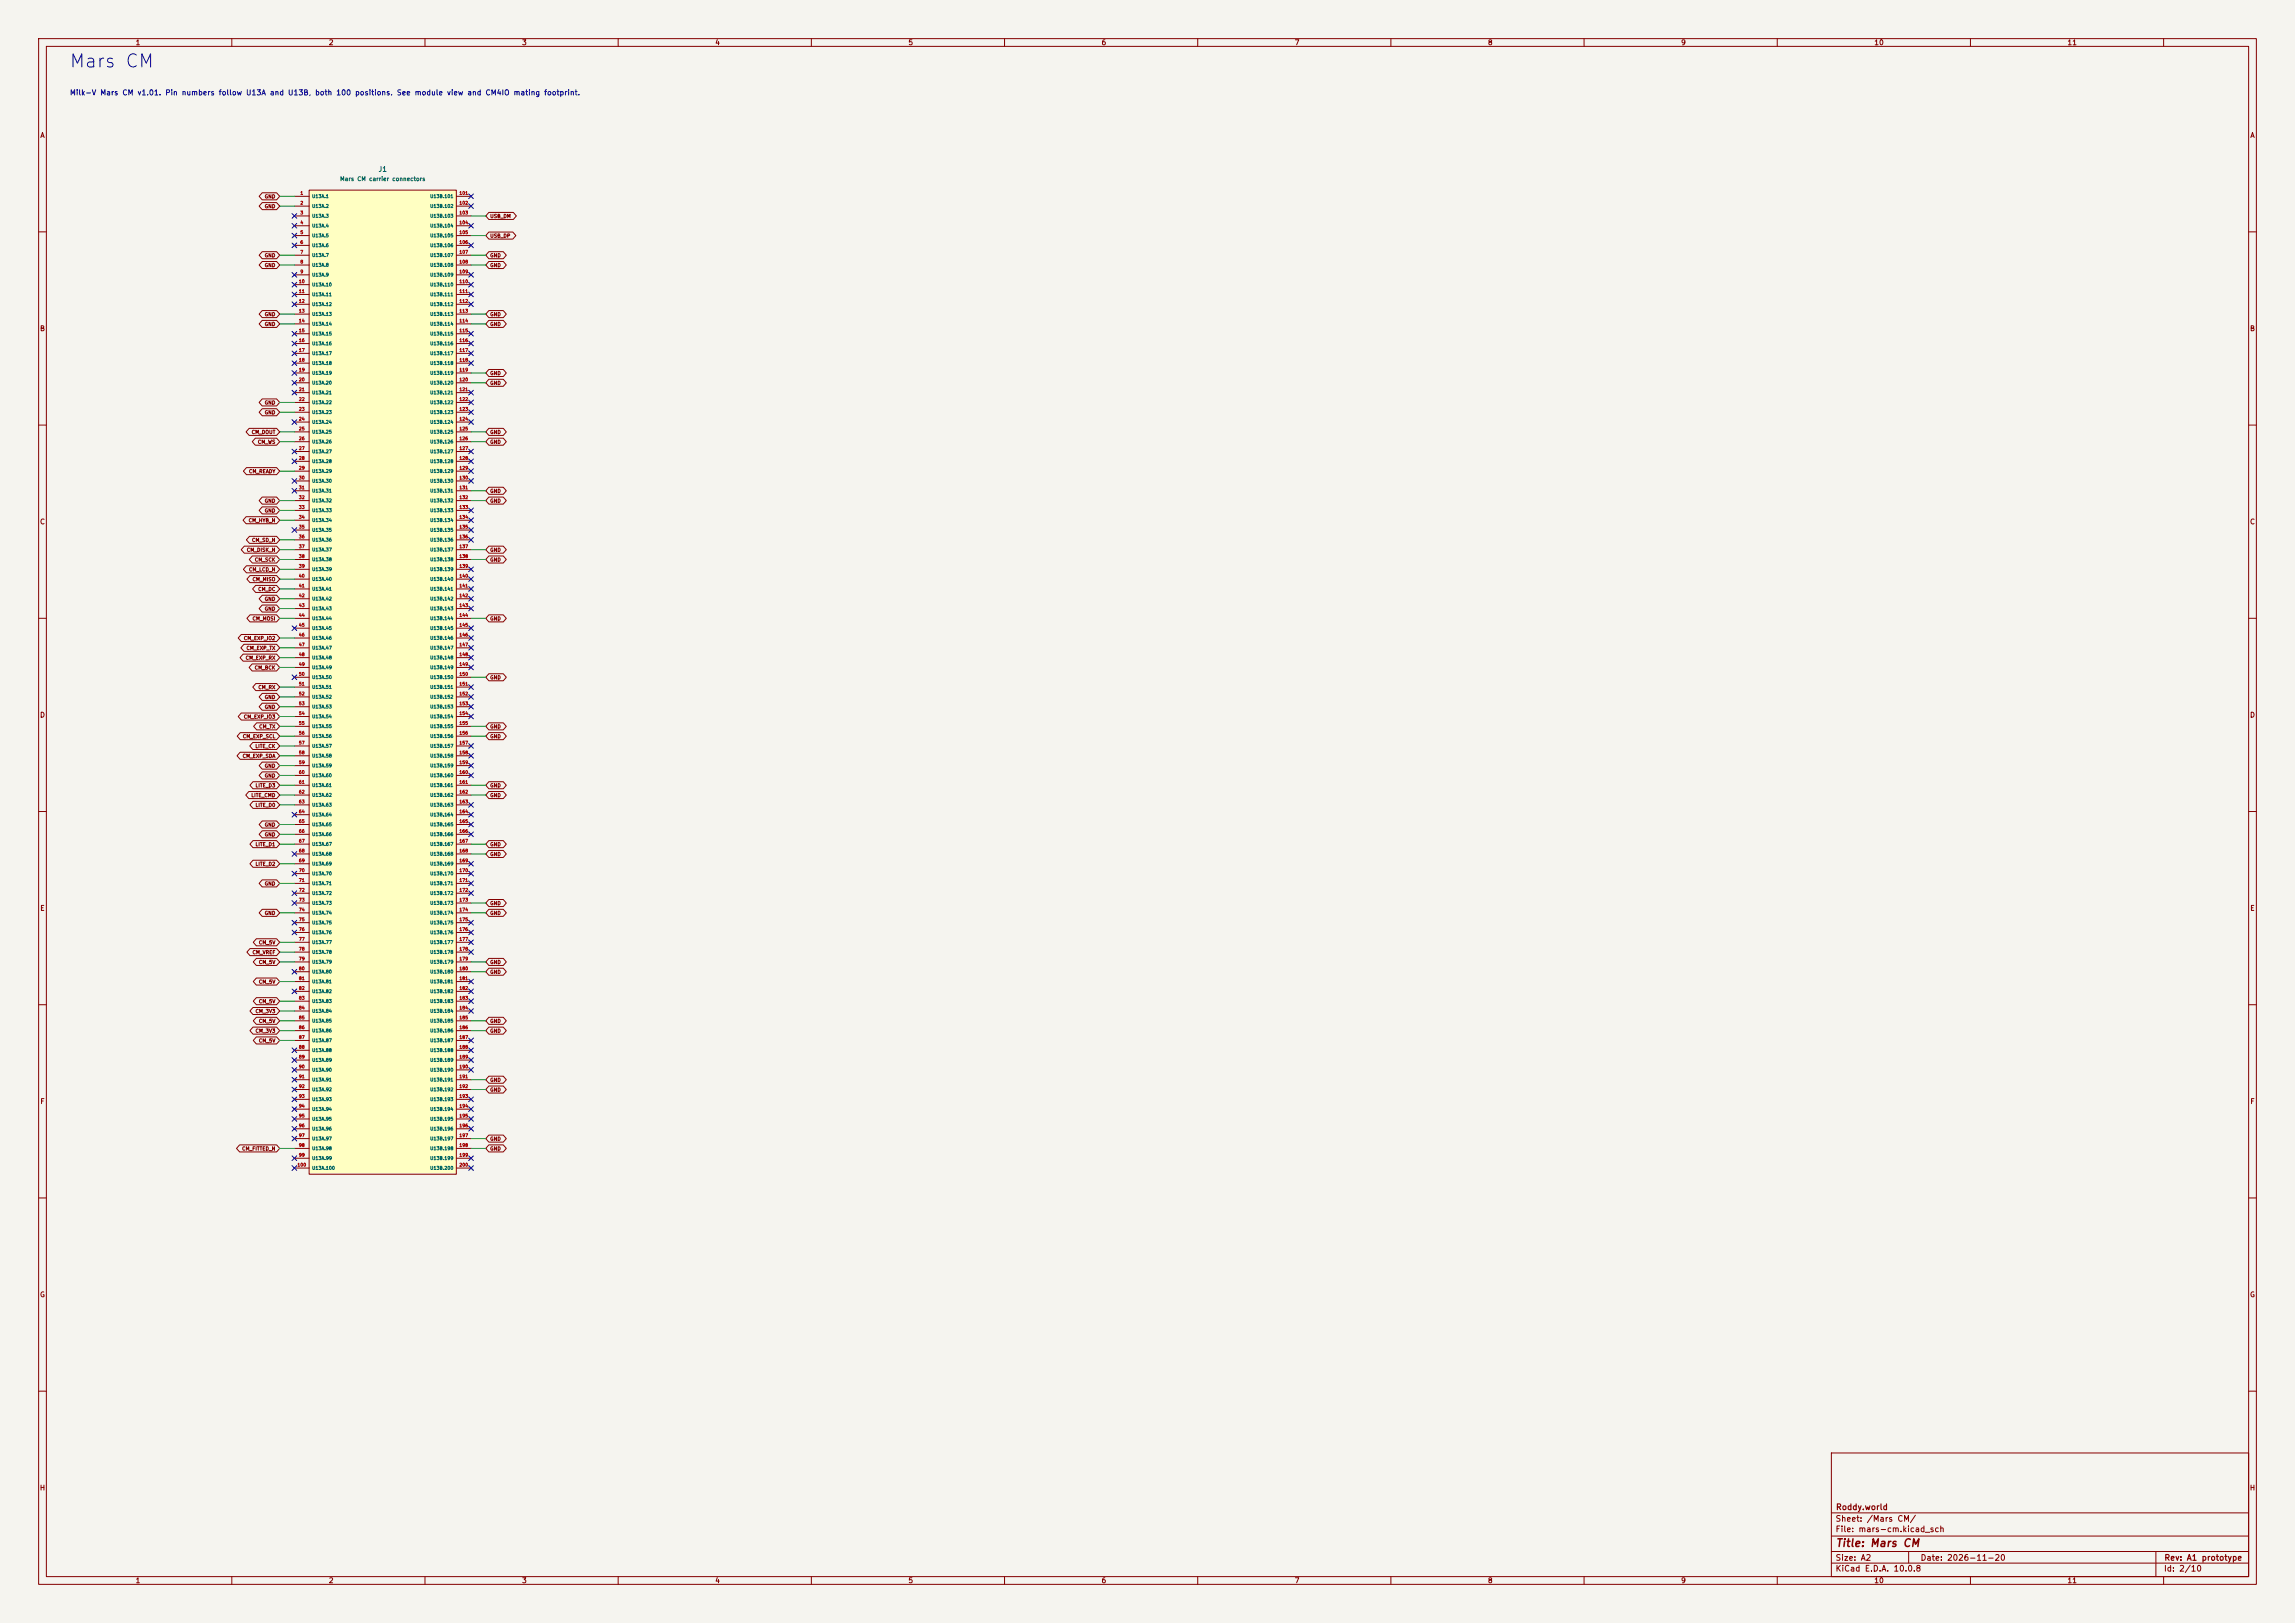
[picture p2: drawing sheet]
<svg xmlns="http://www.w3.org/2000/svg" width="594mm" height="420mm" viewBox="0 0 594 420" stroke-linecap="round" stroke-linejoin="round" font-family="sans-serif">
<defs><g id="words">
<text font-size="3.4" fill="#0000c2" x="17.8" y="18.4">Mars CM</text>
<text font-size="2" fill="#840000" x="475" y="400.8">Title: Mars CM</text>
<g font-size="1.5" fill="#840000">
<text x="475" y="394.1">Sheet: /Mars CM/</text>
<text x="475.1" y="391.1">Roddy.world</text>
<text x="475" y="396.8">File: mars-cm.kicad_sch</text>
<text x="475" y="407">KiCad E.D.A. 10.0.8</text>
<text x="475" y="404.2">Size: A2</text>
<text x="497" y="404.2">Date: 2026-11-20</text>
<text x="560" y="407">Id: 2/10</text>
<text x="560.1" y="404.2">Rev: A1 prototype</text>
</g>
<g font-size="1.3" fill="#840000">
<text x="35" y="12">1</text>
<text x="85" y="12">2</text>
<text x="135" y="12">3</text>
<text x="185" y="12">4</text>
<text x="235" y="12">5</text>
<text x="285" y="12">6</text>
<text x="335" y="12">7</text>
<text x="385" y="12">8</text>
<text x="435" y="12">9</text>
<text x="485" y="12">10</text>
<text x="535" y="12">11</text>
<text x="10.3" y="36">A</text>
<text x="582.3" y="36">A</text>
<text x="10.2" y="86">B</text>
<text x="582.2" y="86">B</text>
<text x="10.2" y="136">C</text>
<text x="582.2" y="136">C</text>
<text x="10.2" y="186">D</text>
<text x="582.2" y="186">D</text>
<text x="10.3" y="236">E</text>
<text x="582.3" y="236">E</text>
<text x="10.3" y="286">F</text>
<text x="582.3" y="286">F</text>
<text x="10.2" y="336">G</text>
<text x="582.2" y="336">G</text>
<text x="10.2" y="386">H</text>
<text x="582.2" y="386">H</text>
<text x="35" y="410">1</text>
<text x="85" y="410">2</text>
<text x="135" y="410">3</text>
<text x="185" y="410">4</text>
<text x="235" y="410">5</text>
<text x="285" y="410">6</text>
<text x="335" y="410">7</text>
<text x="385" y="410">8</text>
<text x="435" y="410">9</text>
<text x="485" y="410">10</text>
<text x="535" y="410">11</text>
</g>
<text font-size="1.3" fill="#0000c2" x="18" y="25">Milk-V Mars CM v1.01. Pin numbers follow U13A and U13B, both 100 positions. See module view and CM4IO mating footprint.</text>
<text font-size="1.3" fill="#006464" x="97.8" y="44.8">J1</text>
<text font-size="1.1" fill="#006464" x="87.9" y="47.1">Mars CM carrier connectors</text>
<g font-size=".9" fill="#840000">
<text x="68.4" y="51.6">GND</text>
<text x="68.4" y="54.1">GND</text>
<text x="126.8" y="56.6">USB_DM</text>
<text x="126.8" y="61.7">USB_DP</text>
<text x="68.4" y="69.3">GND</text>
<text x="68.4" y="66.8">GND</text>
<text x="126.8" y="69.3">GND</text>
<text x="126.8" y="66.8">GND</text>
<text x="68.4" y="82">GND</text>
<text x="126.8" y="82">GND</text>
<text x="68.4" y="84.6">GND</text>
<text x="126.8" y="84.6">GND</text>
<text x="126.8" y="99.8">GND</text>
<text x="126.8" y="97.3">GND</text>
<text x="68.4" y="107.4">GND</text>
<text x="68.4" y="104.9">GND</text>
<text x="65" y="112.5">CM_DOUT</text>
<text x="126.8" y="112.5">GND</text>
<text x="66.6" y="115.1">CM_WS</text>
<text x="126.8" y="115.1">GND</text>
<text x="64.3" y="122.7">CM_READY</text>
<text x="68.4" y="130.3">GND</text>
<text x="126.8" y="130.3">GND</text>
<text x="126.8" y="127.8">GND</text>
<text x="64.2" y="135.4">CM_HYB_N</text>
<text x="68.4" y="132.8">GND</text>
<text x="63.8" y="143">CM_DISK_N</text>
<text x="65.1" y="140.5">CM_SD_N</text>
<text x="126.8" y="143">GND</text>
<text x="64.3" y="148.1">CM_LCD_N</text>
<text x="65.8" y="145.5">CM_SCK</text>
<text x="126.8" y="145.5">GND</text>
<text x="65.2" y="150.6">CM_MISO</text>
<text x="66.7" y="153.2">CM_DC</text>
<text x="68.4" y="155.7">GND</text>
<text x="65.2" y="160.8">CM_MOSI</text>
<text x="68.4" y="158.2">GND</text>
<text x="126.8" y="160.8">GND</text>
<text x="63" y="165.9">CM_EXP_IO2</text>
<text x="63.5" y="170.9">CM_EXP_RX</text>
<text x="63.7" y="168.4">CM_EXP_TX</text>
<text x="65.8" y="173.5">CM_BCK</text>
<text x="66.8" y="178.6">CM_RX</text>
<text x="126.8" y="176">GND</text>
<text x="68.4" y="183.6">GND</text>
<text x="68.4" y="181.1">GND</text>
<text x="62.7" y="191.3">CM_EXP_SCL</text>
<text x="63" y="186.2">CM_EXP_IO3</text>
<text x="67" y="188.7">CM_TX</text>
<text x="126.8" y="191.3">GND</text>
<text x="126.8" y="188.7">GND</text>
<text x="62.7" y="196.3">CM_EXP_SDA</text>
<text x="66" y="193.8">LITE_CK</text>
<text x="66" y="204">LITE_D3</text>
<text x="68.4" y="198.9">GND</text>
<text x="68.4" y="201.4">GND</text>
<text x="126.8" y="204">GND</text>
<text x="64.9" y="206.5">LITE_CMD</text>
<text x="66" y="209">LITE_D0</text>
<text x="126.8" y="206.5">GND</text>
<text x="68.4" y="214.1">GND</text>
<text x="66" y="219.2">LITE_D1</text>
<text x="68.4" y="216.7">GND</text>
<text x="126.8" y="221.7">GND</text>
<text x="126.8" y="219.2">GND</text>
<text x="66" y="224.3">LITE_D2</text>
<text x="68.4" y="229.4">GND</text>
<text x="68.4" y="237">GND</text>
<text x="126.8" y="237">GND</text>
<text x="126.8" y="234.4">GND</text>
<text x="66.9" y="244.6">CM_5V</text>
<text x="65.2" y="247.1">CM_VREF</text>
<text x="66.9" y="249.7">CM_5V</text>
<text x="126.8" y="249.7">GND</text>
<text x="66.9" y="254.8">CM_5V</text>
<text x="126.8" y="252.2">GND</text>
<text x="66" y="262.4">CM_3V3</text>
<text x="66.9" y="259.8">CM_5V</text>
<text x="66" y="267.5">CM_3V3</text>
<text x="66.9" y="270">CM_5V</text>
<text x="66.9" y="264.9">CM_5V</text>
<text x="126.8" y="264.9">GND</text>
<text x="126.8" y="267.5">GND</text>
<text x="126.8" y="280.2">GND</text>
<text x="126.8" y="282.7">GND</text>
<text x="62.6" y="297.9">CM_FITTED_N</text>
<text x="126.8" y="295.4">GND</text>
<text x="126.8" y="297.9">GND</text>
</g>
<g font-size=".8" fill="#a90000">
<text x="77.6" y="50.6">1</text>
<text x="77.6" y="53.1">2</text>
<text x="118.8" y="50.6">101</text>
<text x="118.8" y="53.1">102</text>
<text x="77.6" y="55.7">3</text>
<text x="77.6" y="58.2">4</text>
<text x="118.8" y="55.7">103</text>
<text x="118.8" y="58.2">104</text>
<text x="77.6" y="60.7">5</text>
<text x="77.6" y="63.3">6</text>
<text x="77.6" y="65.8">7</text>
<text x="118.8" y="60.7">105</text>
<text x="118.8" y="63.3">106</text>
<text x="118.8" y="65.8">107</text>
<text x="77.6" y="68.4">8</text>
<text x="77.6" y="70.9">9</text>
<text x="118.8" y="68.4">108</text>
<text x="118.8" y="70.9">109</text>
<text x="77.3" y="73.4">10</text>
<text x="77.3" y="76">11</text>
<text x="118.8" y="73.4">110</text>
<text x="118.8" y="76">111</text>
<text x="77.3" y="78.5">12</text>
<text x="77.3" y="81.1">13</text>
<text x="77.3" y="83.6">14</text>
<text x="118.8" y="78.5">112</text>
<text x="118.8" y="81.1">113</text>
<text x="118.8" y="83.6">114</text>
<text x="77.3" y="86.1">15</text>
<text x="77.3" y="88.7">16</text>
<text x="118.8" y="86.1">115</text>
<text x="118.8" y="88.7">116</text>
<text x="77.3" y="91.2">17</text>
<text x="77.3" y="93.8">18</text>
<text x="118.8" y="91.2">117</text>
<text x="118.8" y="93.8">118</text>
<text x="77.3" y="96.3">19</text>
<text x="77.3" y="98.8">20</text>
<text x="77.3" y="101.4">21</text>
<text x="118.8" y="96.3">119</text>
<text x="118.8" y="98.8">120</text>
<text x="118.8" y="101.4">121</text>
<text x="77.3" y="103.9">22</text>
<text x="77.3" y="106.5">23</text>
<text x="118.8" y="103.9">122</text>
<text x="118.8" y="106.5">123</text>
<text x="77.3" y="109">24</text>
<text x="77.3" y="111.5">25</text>
<text x="118.8" y="109">124</text>
<text x="118.8" y="111.5">125</text>
<text x="77.3" y="114.1">26</text>
<text x="77.3" y="116.6">27</text>
<text x="77.3" y="119.2">28</text>
<text x="118.8" y="114.1">126</text>
<text x="118.8" y="116.6">127</text>
<text x="118.8" y="119.2">128</text>
<text x="77.3" y="121.7">29</text>
<text x="77.3" y="124.2">30</text>
<text x="118.8" y="121.7">129</text>
<text x="118.8" y="124.2">130</text>
<text x="77.3" y="126.8">31</text>
<text x="77.3" y="129.3">32</text>
<text x="77.3" y="131.9">33</text>
<text x="118.8" y="126.8">131</text>
<text x="118.8" y="129.3">132</text>
<text x="118.8" y="131.9">133</text>
<text x="77.3" y="134.4">34</text>
<text x="77.3" y="136.9">35</text>
<text x="118.8" y="134.4">134</text>
<text x="118.8" y="136.9">135</text>
<text x="77.3" y="139.5">36</text>
<text x="77.3" y="142">37</text>
<text x="118.8" y="139.5">136</text>
<text x="118.8" y="142">137</text>
<text x="77.3" y="144.6">38</text>
<text x="77.3" y="147.1">39</text>
<text x="77.3" y="149.6">40</text>
<text x="118.8" y="144.6">138</text>
<text x="118.8" y="147.1">139</text>
<text x="118.8" y="149.6">140</text>
<text x="77.3" y="152.2">41</text>
<text x="77.3" y="154.7">42</text>
<text x="118.8" y="152.2">141</text>
<text x="118.8" y="154.7">142</text>
<text x="77.3" y="157.3">43</text>
<text x="77.3" y="159.8">44</text>
<text x="118.8" y="157.3">143</text>
<text x="118.8" y="159.8">144</text>
<text x="77.3" y="162.3">45</text>
<text x="77.3" y="164.9">46</text>
<text x="77.3" y="167.4">47</text>
<text x="118.8" y="162.3">145</text>
<text x="118.8" y="164.9">146</text>
<text x="118.8" y="167.4">147</text>
<text x="77.3" y="170">48</text>
<text x="77.3" y="172.5">49</text>
<text x="118.8" y="170">148</text>
<text x="118.8" y="172.5">149</text>
<text x="77.3" y="175">50</text>
<text x="77.3" y="177.6">51</text>
<text x="118.8" y="175">150</text>
<text x="118.8" y="177.6">151</text>
<text x="77.3" y="180.1">52</text>
<text x="77.3" y="182.7">53</text>
<text x="77.3" y="185.2">54</text>
<text x="118.8" y="180.1">152</text>
<text x="118.8" y="182.7">153</text>
<text x="118.8" y="185.2">154</text>
<text x="77.3" y="187.7">55</text>
<text x="77.3" y="190.3">56</text>
<text x="118.8" y="187.7">155</text>
<text x="118.8" y="190.3">156</text>
<text x="77.3" y="192.8">57</text>
<text x="77.3" y="195.4">58</text>
<text x="77.3" y="197.9">59</text>
<text x="118.8" y="192.8">157</text>
<text x="118.8" y="195.4">158</text>
<text x="118.8" y="197.9">159</text>
<text x="77.3" y="200.4">60</text>
<text x="77.3" y="203">61</text>
<text x="118.8" y="200.4">160</text>
<text x="118.8" y="203">161</text>
<text x="77.3" y="205.5">62</text>
<text x="77.3" y="208.1">63</text>
<text x="118.8" y="205.5">162</text>
<text x="118.8" y="208.1">163</text>
<text x="77.3" y="210.6">64</text>
<text x="77.3" y="213.1">65</text>
<text x="77.3" y="215.7">66</text>
<text x="118.8" y="210.6">164</text>
<text x="118.8" y="213.1">165</text>
<text x="118.8" y="215.7">166</text>
<text x="77.3" y="218.2">67</text>
<text x="77.3" y="220.8">68</text>
<text x="118.8" y="218.2">167</text>
<text x="118.8" y="220.8">168</text>
<text x="77.3" y="223.3">69</text>
<text x="77.3" y="225.8">70</text>
<text x="118.8" y="223.3">169</text>
<text x="118.8" y="225.8">170</text>
<text x="77.3" y="228.4">71</text>
<text x="77.3" y="230.9">72</text>
<text x="77.3" y="233.5">73</text>
<text x="118.8" y="228.4">171</text>
<text x="118.8" y="230.9">172</text>
<text x="118.8" y="233.5">173</text>
<text x="77.3" y="236">74</text>
<text x="77.3" y="238.5">75</text>
<text x="118.8" y="236">174</text>
<text x="118.8" y="238.5">175</text>
<text x="77.3" y="241.1">76</text>
<text x="77.3" y="243.6">77</text>
<text x="118.8" y="241.1">176</text>
<text x="118.8" y="243.6">177</text>
<text x="77.3" y="246.2">78</text>
<text x="77.3" y="248.7">79</text>
<text x="77.3" y="251.2">80</text>
<text x="118.8" y="246.2">178</text>
<text x="118.8" y="248.7">179</text>
<text x="118.8" y="251.2">180</text>
<text x="77.3" y="253.8">81</text>
<text x="77.3" y="256.3">82</text>
<text x="118.8" y="253.8">181</text>
<text x="118.8" y="256.3">182</text>
<text x="77.3" y="258.9">83</text>
<text x="77.3" y="261.4">84</text>
<text x="77.3" y="263.9">85</text>
<text x="118.8" y="258.9">183</text>
<text x="118.8" y="261.4">184</text>
<text x="118.8" y="263.9">185</text>
<text x="77.3" y="266.5">86</text>
<text x="77.3" y="269">87</text>
<text x="118.8" y="266.5">186</text>
<text x="118.8" y="269">187</text>
<text x="77.3" y="271.6">88</text>
<text x="77.3" y="274.1">89</text>
<text x="118.8" y="271.6">188</text>
<text x="118.8" y="274.1">189</text>
<text x="77.3" y="276.6">90</text>
<text x="77.3" y="279.2">91</text>
<text x="77.3" y="281.7">92</text>
<text x="118.8" y="276.6">190</text>
<text x="118.8" y="279.2">191</text>
<text x="118.8" y="281.7">192</text>
<text x="77.3" y="284.3">93</text>
<text x="77.3" y="286.8">94</text>
<text x="118.8" y="284.3">193</text>
<text x="118.8" y="286.8">194</text>
<text x="77.3" y="289.3">95</text>
<text x="77.3" y="291.9">96</text>
<text x="118.8" y="289.3">195</text>
<text x="118.8" y="291.9">196</text>
<text x="77.3" y="294.4">97</text>
<text x="77.3" y="297">98</text>
<text x="77.3" y="299.5">99</text>
<text x="118.8" y="294.4">197</text>
<text x="118.8" y="297">198</text>
<text x="118.8" y="299.5">199</text>
<text x="76.9" y="302">100</text>
<text x="118.8" y="302">200</text>
</g>
<g font-size=".8" fill="#006464">
<text x="80.7" y="51.4">U13A.1</text>
<text x="80.7" y="54">U13A.2</text>
<text x="111.2" y="51.4">U13B.101</text>
<text x="111.2" y="54">U13B.102</text>
<text x="80.7" y="56.5">U13A.3</text>
<text x="80.7" y="59">U13A.4</text>
<text x="111.2" y="56.5">U13B.103</text>
<text x="111.2" y="59">U13B.104</text>
<text x="80.7" y="61.6">U13A.5</text>
<text x="80.7" y="64.1">U13A.6</text>
<text x="111.2" y="61.6">U13B.105</text>
<text x="111.2" y="64.1">U13B.106</text>
<text x="80.7" y="66.7">U13A.7</text>
<text x="80.7" y="69.2">U13A.8</text>
<text x="80.7" y="71.7">U13A.9</text>
<text x="111.2" y="66.7">U13B.107</text>
<text x="111.2" y="69.2">U13B.108</text>
<text x="111.2" y="71.7">U13B.109</text>
<text x="80.7" y="74.3">U13A.10</text>
<text x="80.7" y="76.8">U13A.11</text>
<text x="111.2" y="74.3">U13B.110</text>
<text x="111.2" y="76.8">U13B.111</text>
<text x="80.7" y="79.4">U13A.12</text>
<text x="80.7" y="81.9">U13A.13</text>
<text x="111.2" y="79.4">U13B.112</text>
<text x="111.2" y="81.9">U13B.113</text>
<text x="80.7" y="84.4">U13A.14</text>
<text x="80.7" y="87">U13A.15</text>
<text x="80.7" y="89.5">U13A.16</text>
<text x="111.2" y="84.4">U13B.114</text>
<text x="111.2" y="87">U13B.115</text>
<text x="111.2" y="89.5">U13B.116</text>
<text x="80.7" y="92.1">U13A.17</text>
<text x="80.7" y="94.6">U13A.18</text>
<text x="111.2" y="92.1">U13B.117</text>
<text x="111.2" y="94.6">U13B.118</text>
<text x="80.7" y="97.1">U13A.19</text>
<text x="80.7" y="99.7">U13A.20</text>
<text x="111.2" y="97.1">U13B.119</text>
<text x="111.2" y="99.7">U13B.120</text>
<text x="80.7" y="102.2">U13A.21</text>
<text x="80.7" y="104.8">U13A.22</text>
<text x="80.7" y="107.3">U13A.23</text>
<text x="111.2" y="102.2">U13B.121</text>
<text x="111.2" y="104.8">U13B.122</text>
<text x="111.2" y="107.3">U13B.123</text>
<text x="80.7" y="109.8">U13A.24</text>
<text x="80.7" y="112.4">U13A.25</text>
<text x="111.2" y="109.8">U13B.124</text>
<text x="111.2" y="112.4">U13B.125</text>
<text x="80.7" y="114.9">U13A.26</text>
<text x="80.7" y="117.5">U13A.27</text>
<text x="111.2" y="114.9">U13B.126</text>
<text x="111.2" y="117.5">U13B.127</text>
<text x="80.7" y="120">U13A.28</text>
<text x="80.7" y="122.5">U13A.29</text>
<text x="80.7" y="125.1">U13A.30</text>
<text x="111.2" y="120">U13B.128</text>
<text x="111.2" y="122.5">U13B.129</text>
<text x="111.2" y="125.1">U13B.130</text>
<text x="80.7" y="127.6">U13A.31</text>
<text x="80.7" y="130.2">U13A.32</text>
<text x="111.2" y="127.6">U13B.131</text>
<text x="111.2" y="130.2">U13B.132</text>
<text x="80.7" y="132.7">U13A.33</text>
<text x="80.7" y="135.2">U13A.34</text>
<text x="80.7" y="137.8">U13A.35</text>
<text x="111.2" y="132.7">U13B.133</text>
<text x="111.2" y="135.2">U13B.134</text>
<text x="111.2" y="137.8">U13B.135</text>
<text x="80.7" y="140.3">U13A.36</text>
<text x="80.7" y="142.9">U13A.37</text>
<text x="111.2" y="140.3">U13B.136</text>
<text x="111.2" y="142.9">U13B.137</text>
<text x="80.7" y="145.4">U13A.38</text>
<text x="80.7" y="147.9">U13A.39</text>
<text x="111.2" y="145.4">U13B.138</text>
<text x="111.2" y="147.9">U13B.139</text>
<text x="80.7" y="150.5">U13A.40</text>
<text x="80.7" y="153">U13A.41</text>
<text x="80.7" y="155.6">U13A.42</text>
<text x="111.2" y="150.5">U13B.140</text>
<text x="111.2" y="153">U13B.141</text>
<text x="111.2" y="155.6">U13B.142</text>
<text x="80.7" y="158.1">U13A.43</text>
<text x="80.7" y="160.6">U13A.44</text>
<text x="111.2" y="158.1">U13B.143</text>
<text x="111.2" y="160.6">U13B.144</text>
<text x="80.7" y="163.2">U13A.45</text>
<text x="80.7" y="165.7">U13A.46</text>
<text x="111.2" y="163.2">U13B.145</text>
<text x="111.2" y="165.7">U13B.146</text>
<text x="80.7" y="168.3">U13A.47</text>
<text x="80.7" y="170.8">U13A.48</text>
<text x="80.7" y="173.3">U13A.49</text>
<text x="111.2" y="168.3">U13B.147</text>
<text x="111.2" y="170.8">U13B.148</text>
<text x="111.2" y="173.3">U13B.149</text>
<text x="80.7" y="175.9">U13A.50</text>
<text x="80.7" y="178.4">U13A.51</text>
<text x="111.2" y="175.9">U13B.150</text>
<text x="111.2" y="178.4">U13B.151</text>
<text x="80.7" y="181">U13A.52</text>
<text x="80.7" y="183.5">U13A.53</text>
<text x="111.2" y="181">U13B.152</text>
<text x="111.2" y="183.5">U13B.153</text>
<text x="80.7" y="186">U13A.54</text>
<text x="80.7" y="188.6">U13A.55</text>
<text x="80.7" y="191.1">U13A.56</text>
<text x="111.2" y="186">U13B.154</text>
<text x="111.2" y="188.6">U13B.155</text>
<text x="111.2" y="191.1">U13B.156</text>
<text x="80.7" y="193.7">U13A.57</text>
<text x="80.7" y="196.2">U13A.58</text>
<text x="111.2" y="193.7">U13B.157</text>
<text x="111.2" y="196.2">U13B.158</text>
<text x="80.7" y="198.7">U13A.59</text>
<text x="80.7" y="201.3">U13A.60</text>
<text x="80.7" y="203.8">U13A.61</text>
<text x="111.2" y="198.7">U13B.159</text>
<text x="111.2" y="201.3">U13B.160</text>
<text x="111.2" y="203.8">U13B.161</text>
<text x="80.7" y="206.4">U13A.62</text>
<text x="80.7" y="208.9">U13A.63</text>
<text x="111.2" y="206.4">U13B.162</text>
<text x="111.2" y="208.9">U13B.163</text>
<text x="80.7" y="211.4">U13A.64</text>
<text x="80.7" y="214">U13A.65</text>
<text x="111.2" y="211.4">U13B.164</text>
<text x="111.2" y="214">U13B.165</text>
<text x="80.7" y="216.5">U13A.66</text>
<text x="80.7" y="219.1">U13A.67</text>
<text x="80.7" y="221.6">U13A.68</text>
<text x="111.2" y="216.5">U13B.166</text>
<text x="111.2" y="219.1">U13B.167</text>
<text x="111.2" y="221.6">U13B.168</text>
<text x="80.7" y="224.1">U13A.69</text>
<text x="80.7" y="226.7">U13A.70</text>
<text x="111.2" y="224.1">U13B.169</text>
<text x="111.2" y="226.7">U13B.170</text>
<text x="80.7" y="229.2">U13A.71</text>
<text x="80.7" y="231.8">U13A.72</text>
<text x="111.2" y="229.2">U13B.171</text>
<text x="111.2" y="231.8">U13B.172</text>
<text x="80.7" y="234.3">U13A.73</text>
<text x="80.7" y="236.8">U13A.74</text>
<text x="80.7" y="239.4">U13A.75</text>
<text x="111.2" y="234.3">U13B.173</text>
<text x="111.2" y="236.8">U13B.174</text>
<text x="111.2" y="239.4">U13B.175</text>
<text x="80.7" y="241.9">U13A.76</text>
<text x="80.7" y="244.5">U13A.77</text>
<text x="111.2" y="241.9">U13B.176</text>
<text x="111.2" y="244.5">U13B.177</text>
<text x="80.7" y="247">U13A.78</text>
<text x="80.7" y="249.5">U13A.79</text>
<text x="111.2" y="247">U13B.178</text>
<text x="111.2" y="249.5">U13B.179</text>
<text x="80.7" y="252.1">U13A.80</text>
<text x="80.7" y="254.6">U13A.81</text>
<text x="80.7" y="257.2">U13A.82</text>
<text x="111.2" y="252.1">U13B.180</text>
<text x="111.2" y="254.6">U13B.181</text>
<text x="111.2" y="257.2">U13B.182</text>
<text x="80.7" y="259.7">U13A.83</text>
<text x="80.7" y="262.2">U13A.84</text>
<text x="111.2" y="259.7">U13B.183</text>
<text x="111.2" y="262.2">U13B.184</text>
<text x="80.7" y="264.8">U13A.85</text>
<text x="80.7" y="267.3">U13A.86</text>
<text x="80.7" y="269.9">U13A.87</text>
<text x="111.2" y="264.8">U13B.185</text>
<text x="111.2" y="267.3">U13B.186</text>
<text x="111.2" y="269.9">U13B.187</text>
<text x="80.7" y="272.4">U13A.88</text>
<text x="80.7" y="274.9">U13A.89</text>
<text x="111.2" y="272.4">U13B.188</text>
<text x="111.2" y="274.9">U13B.189</text>
<text x="80.7" y="277.5">U13A.90</text>
<text x="80.7" y="280">U13A.91</text>
<text x="111.2" y="277.5">U13B.190</text>
<text x="111.2" y="280">U13B.191</text>
<text x="80.7" y="282.6">U13A.92</text>
<text x="80.7" y="285.1">U13A.93</text>
<text x="80.7" y="287.6">U13A.94</text>
<text x="111.2" y="282.6">U13B.192</text>
<text x="111.2" y="285.1">U13B.193</text>
<text x="111.2" y="287.6">U13B.194</text>
<text x="80.7" y="290.2">U13A.95</text>
<text x="80.7" y="292.7">U13A.96</text>
<text x="111.2" y="290.2">U13B.195</text>
<text x="111.2" y="292.7">U13B.196</text>
<text x="80.7" y="295.3">U13A.97</text>
<text x="80.7" y="297.8">U13A.98</text>
<text x="111.2" y="295.3">U13B.197</text>
<text x="111.2" y="297.8">U13B.198</text>
<text x="80.7" y="300.3">U13A.99</text>
<text x="80.7" y="302.9">U13A.100</text>
<text x="111.2" y="300.3">U13B.199</text>
<text x="111.2" y="302.9">U13B.200</text>
</g>
</g></defs>
<path d="M0 0h594v420h-594z" fill="#f5f4ef" stroke="#f5f4ef" stroke-width=".26"/>
<g fill="none" stroke="#840000" stroke-width=".26">
<path d="M10 10h574v400h-574zM12 12h570v396h-570zM60 10v2M110 10v2M160 10v2M210 10v2M260 10v2M310 10v2M360 10v2M410 10v2M460 10v2M510 10v2"/>
<path d="M560 10v2M10 60h2M582 60h2M10 110h2M582 110h2M10 160h2M582 160h2M10 210h2M582 210h2M10 260h2M582 260h2M10 310h2"/>
<path d="M582 310h2M10 360h2M474 376h108v32h-108zM582 360h2M474 397.5h108M474 391.5h108M60 408v2M110 408v2M160 408v2M210 408v2M260 408v2M310 408v2"/>
<path d="M360 408v2M410 408v2M460 408v2M474 404.5h108M474 401.5h108M494 401.5v3M510 408v2M558 401.5v6.5M560 408v2"/>
</g>
<path d="M80 49.2h38.1v254.7h-38.1z" fill="#ffffc2"/>
<g fill="none" stroke="#840000" stroke-width=".26">
<path d="M67.9 52.4h3.7l.8 .9-.8 1h-3.7l-.8-1zM67.9 49.9h3.7l.8 .9-.8 .9h-3.7l-.8-.9zM76.2 50.8h3.8M76.2 53.3h3.8M76.2 55.9h3.8M76.2 58.4h3.8M80 49.2h38.1v254.7h-38.1zM118.1 50.8h3.8M118.1 53.3h3.8M118.1 55.9h3.8M118.1 58.4h3.8M126.5 55h6.4l.8 .9-.8 .9h-6.4l-.8-.9z"/>
<path d="M67.9 67.7h3.7l.8 .9-.8 .9h-3.7l-.8-.9zM67.9 65.1h3.7l.8 .9-.8 1h-3.7l-.8-1zM76.2 61h3.8M76.2 63.5h3.8M76.2 66h3.8M76.2 68.6h3.8M76.2 71.1h3.8M76.2 73.7h3.8M76.2 76.2h3.8M76.2 78.7h3.8M118.1 61h3.8M118.1 63.5h3.8"/>
<path d="M118.1 66h3.8M118.1 68.6h3.8M118.1 71.1h3.8M118.1 73.7h3.8M118.1 76.2h3.8M118.1 78.7h3.8M126.5 67.7h3.8l.8 .9-.8 .9h-3.8l-.8-.9zM126.5 65.1h3.8l.8 .9-.8 1h-3.8l-.8-1zM126.5 60h6.2l.8 1-.8 .9h-6.2l-.8-.9zM67.9 82.9h3.7l.8 .9-.8 .9h-3.7l-.8-.9zM67.9 80.4h3.7l.8 .9-.8 .9h-3.7l-.8-.9zM76.2 81.3h3.8"/>
<path d="M76.2 83.8h3.8M76.2 86.4h3.8M76.2 88.9h3.8M76.2 91.4h3.8M76.2 94h3.8M76.2 96.5h3.8M76.2 99.1h3.8M118.1 81.3h3.8M118.1 83.8h3.8M118.1 86.4h3.8M118.1 88.9h3.8M118.1 91.4h3.8"/>
<path d="M118.1 94h3.8M118.1 96.5h3.8M118.1 99.1h3.8M126.5 82.9h3.8l.8 .9-.8 .9h-3.8l-.8-.9zM126.5 80.4h3.8l.8 .9-.8 .9h-3.8l-.8-.9zM126.5 98.1h3.8l.8 1-.8 .9h-3.8l-.8-.9zM126.5 95.6h3.8l.8 .9-.8 .9h-3.8l-.8-.9zM64.5 110.8h7.1l.8 1-.8 .9h-7.1l-.8-.9zM66.1 113.4h5.5l.8 .9-.8 .9h-5.5l-.8-.9zM67.9 105.8h3.7l.8 .9-.8 .9h-3.7l-.8-.9zM67.9 103.2h3.7l.8 .9-.8 1h-3.7l-.8-1zM76.2 101.6h3.8"/>
<path d="M76.2 104.1h3.8M76.2 106.7h3.8M76.2 109.2h3.8M76.2 111.8h3.8M76.2 114.3h3.8M76.2 116.8h3.8M76.2 119.4h3.8M118.1 101.6h3.8M118.1 104.1h3.8M118.1 106.7h3.8M118.1 109.2h3.8M118.1 111.8h3.8"/>
<path d="M118.1 114.3h3.8M118.1 116.8h3.8M118.1 119.4h3.8M126.5 113.4h3.8l.8 .9-.8 .9h-3.8l-.8-.9zM126.5 110.8h3.8l.8 1-.8 .9h-3.8l-.8-.9zM63.7 133.7h7.9l.8 .9-.8 .9h-7.9l-.8-.9zM63.8 121h7.8l.8 .9-.8 .9h-7.8l-.8-.9zM64.6 138.8h7l.8 .9-.8 .9h-7l-.8-.9zM67.9 128.6h3.7l.8 .9-.8 1h-3.7l-.8-1zM67.9 131.2h3.7l.8 .9-.8 .9h-3.7l-.8-.9zM76.2 121.9h3.8M76.2 124.5h3.8"/>
<path d="M76.2 127h3.8M76.2 129.5h3.8M76.2 132.1h3.8M76.2 134.6h3.8M76.2 137.2h3.8M76.2 139.7h3.8M118.1 121.9h3.8M118.1 124.5h3.8M118.1 127h3.8M118.1 129.5h3.8M118.1 132.1h3.8M118.1 134.6h3.8"/>
<path d="M118.1 137.2h3.8M118.1 139.7h3.8M126.5 128.6h3.8l.8 .9-.8 1h-3.8l-.8-1zM126.5 126.1h3.8l.8 .9-.8 .9h-3.8l-.8-.9zM63.2 141.3h8.4l.8 .9-.8 1h-8.4l-.8-1zM63.8 146.4h7.8l.8 .9-.8 .9h-7.8l-.8-.9zM64.7 148.9h6.9l.8 1-.8 .9h-6.9l-.8-.9zM64.7 159.1h6.9l.8 .9-.8 .9h-6.9l-.8-.9zM65.3 143.9h6.3l.8 .9-.8 .9h-6.3l-.8-.9zM66.2 151.5h5.4l.8 .9-.8 .9h-5.4l-.8-.9zM67.9 156.6h3.7l.8 .9-.8 .9h-3.7l-.8-.9zM67.9 154h3.7l.8 .9-.8 1h-3.7l-.8-1z"/>
<path d="M76.2 142.2h3.8M76.2 144.8h3.8M76.2 147.3h3.8M76.2 149.9h3.8M76.2 152.4h3.8M76.2 154.9h3.8M76.2 157.5h3.8M118.1 142.2h3.8M118.1 144.8h3.8M118.1 147.3h3.8M118.1 149.9h3.8M118.1 152.4h3.8"/>
<path d="M118.1 154.9h3.8M118.1 157.5h3.8M126.5 141.3h3.8l.8 .9-.8 1h-3.8l-.8-1zM126.5 143.9h3.8l.8 .9-.8 .9h-3.8l-.8-.9zM126.5 159.1h3.8l.8 .9-.8 .9h-3.8l-.8-.9zM62.4 164.2h9.2l.8 .9-.8 .9h-9.2l-.7-.9zM62.9 169.3h8.7l.8 .9-.8 .9h-8.7l-.8-.9zM63.1 166.7h8.5l.8 .9-.8 1h-8.5l-.8-1zM65.3 171.8h6.3l.8 .9-.8 .9h-6.3l-.8-.9zM66.2 176.9h5.4l.8 .9-.8 .9h-5.4l-.8-.9zM67.9 179.4h3.7l.8 .9-.8 1h-3.7l-.8-1zM76.2 160h3.8"/>
<path d="M76.2 162.6h3.8M76.2 165.1h3.8M76.2 167.6h3.8M76.2 170.2h3.8M76.2 172.7h3.8M76.2 175.3h3.8M76.2 177.8h3.8M118.1 160h3.8M118.1 162.6h3.8M118.1 165.1h3.8M118.1 167.6h3.8M118.1 170.2h3.8"/>
<path d="M118.1 172.7h3.8M118.1 175.3h3.8M118.1 177.8h3.8M126.5 174.3h3.8l.8 1-.8 .9h-3.8l-.8-.9zM62.1 194.7h9.5l.8 .9-.8 .9h-9.5l-.8-.9zM62.2 189.6h9.4l.8 .9-.8 .9h-9.4l-.8-.9zM62.4 184.5h9.2l.8 .9-.8 .9h-9.2l-.7-.9zM65.4 192.1h6.2l.8 .9-.8 1h-6.2l-.8-1zM66.4 187h5.2l.8 1-.8 .9h-5.2l-.8-.9zM67.9 182h3.7l.8 .9-.8 .9h-3.7l-.8-.9zM67.9 197.2h3.7l.8 .9-.8 .9h-3.7l-.8-.9zM67.9 199.7h3.7l.8 1-.8 .9h-3.7l-.8-.9z"/>
<path d="M76.2 180.3h3.8M76.2 182.9h3.8M76.2 185.4h3.8M76.2 188h3.8M76.2 190.5h3.8M76.2 193h3.8M76.2 195.6h3.8M76.2 198.1h3.8M118.1 180.3h3.8M118.1 182.9h3.8M118.1 185.4h3.8M118.1 188h3.8"/>
<path d="M118.1 190.5h3.8M118.1 193h3.8M118.1 195.6h3.8M118.1 198.1h3.8M126.5 189.6h3.8l.8 .9-.8 .9h-3.8l-.8-.9zM126.5 187h3.8l.8 1-.8 .9h-3.8l-.8-.9zM64.4 204.8h7.2l.8 .9-.8 1h-7.2l-.8-1zM65.5 217.5h6.1l.8 .9-.8 1h-6.1l-.8-1zM65.5 207.4h6.1l.8 .9-.8 .9h-6.1l-.8-.9zM65.5 202.3h6.1l.8 .9-.8 .9h-6.1l-.8-.9zM67.9 212.4h3.7l.8 1-.8 .9h-3.7l-.8-.9zM67.9 215h3.7l.8 .9-.8 .9h-3.7l-.8-.9z"/>
<path d="M76.2 200.7h3.8M76.2 203.2h3.8M76.2 205.7h3.8M76.2 208.3h3.8M76.2 210.8h3.8M76.2 213.4h3.8M76.2 215.9h3.8M76.2 218.4h3.8M118.1 200.7h3.8M118.1 203.2h3.8M118.1 205.7h3.8M118.1 208.3h3.8"/>
<path d="M118.1 210.8h3.8M118.1 213.4h3.8M118.1 215.9h3.8M118.1 218.4h3.8M126.5 217.5h3.8l.8 .9-.8 1h-3.8l-.8-1zM126.5 204.8h3.8l.8 .9-.8 1h-3.8l-.8-1zM126.5 202.3h3.8l.8 .9-.8 .9h-3.8l-.8-.9zM65.5 222.6h6.1l.8 .9-.8 .9h-6.1l-.8-.9zM67.9 235.3h3.7l.8 .9-.8 .9h-3.7l-.8-.9zM67.9 227.7h3.7l.8 .9-.8 .9h-3.7l-.8-.9zM76.2 221h3.8M76.2 223.5h3.8"/>
<path d="M76.2 226.1h3.8M76.2 228.6h3.8M76.2 231.1h3.8M76.2 233.7h3.8M76.2 236.2h3.8M76.2 238.8h3.8M118.1 221h3.8M118.1 223.5h3.8M118.1 226.1h3.8M118.1 228.6h3.8M118.1 231.1h3.8M118.1 233.7h3.8"/>
<path d="M118.1 236.2h3.8M118.1 238.8h3.8M126.5 220.1h3.8l.8 .9-.8 .9h-3.8l-.8-.9zM126.5 235.3h3.8l.8 .9-.8 .9h-3.8l-.8-.9zM126.5 232.8h3.8l.8 .9-.8 .9h-3.8l-.8-.9zM64.7 245.5h6.9l.8 .9-.8 .9h-6.9l-.8-.9zM66.3 242.9h5.3l.8 .9-.8 1h-5.3l-.7-1zM66.3 248h5.3l.8 .9-.8 .9h-5.3l-.7-.9zM66.3 253.1h5.3l.8 .9-.8 .9h-5.3l-.7-.9zM66.3 258.2h5.3l.8 .9-.8 .9h-5.3l-.7-.9zM76.2 241.3h3.8M76.2 243.8h3.8"/>
<path d="M76.2 246.4h3.8M76.2 248.9h3.8M76.2 251.5h3.8M76.2 254h3.8M76.2 256.5h3.8M76.2 259.1h3.8M118.1 241.3h3.8M118.1 243.8h3.8M118.1 246.4h3.8M118.1 248.9h3.8M118.1 251.5h3.8M118.1 254h3.8"/>
<path d="M118.1 256.5h3.8M118.1 259.1h3.8M126.5 248h3.8l.8 .9-.8 .9h-3.8l-.8-.9zM126.5 250.5h3.8l.8 1-.8 .9h-3.8l-.8-.9zM65.5 260.7h6.1l.8 .9-.8 .9h-6.1l-.8-.9zM65.5 265.8h6.1l.8 .9-.8 .9h-6.1l-.8-.9zM66.3 268.3h5.3l.8 .9-.8 1h-5.3l-.7-1zM66.3 263.2h5.3l.8 1-.8 .9h-5.3l-.7-.9zM76.2 261.6h3.8M76.2 264.2h3.8M76.2 266.7h3.8M76.2 269.2h3.8"/>
<path d="M76.2 271.8h3.8M76.2 274.3h3.8M76.2 276.9h3.8M76.2 279.4h3.8M118.1 261.6h3.8M118.1 264.2h3.8M118.1 266.7h3.8M118.1 269.2h3.8M118.1 271.8h3.8M118.1 274.3h3.8M118.1 276.9h3.8M118.1 279.4h3.8"/>
<path d="M126.5 263.2h3.8l.8 1-.8 .9h-3.8l-.8-.9zM126.5 265.8h3.8l.8 .9-.8 .9h-3.8l-.8-.9zM126.5 278.5h3.8l.8 .9-.8 .9h-3.8l-.8-.9zM62 296.3h9.6l.8 .9-.8 .9h-9.6l-.8-.9zM76.2 281.9h3.8M76.2 284.5h3.8M76.2 287h3.8M76.2 289.6h3.8M76.2 292.1h3.8M76.2 294.6h3.8M76.2 297.2h3.8M76.2 299.7h3.8"/>
<path d="M118.1 281.9h3.8M118.1 284.5h3.8M118.1 287h3.8M118.1 289.6h3.8M118.1 292.1h3.8M118.1 294.6h3.8M118.1 297.2h3.8M118.1 299.7h3.8M126.5 281h3.8l.8 .9-.8 1h-3.8l-.8-1zM126.5 293.7h3.8l.8 .9-.8 1h-3.8l-.8-1zM126.5 296.3h3.8l.8 .9-.8 .9h-3.8l-.8-.9zM76.2 302.3h3.8"/>
<path d="M118.1 302.3h3.8"/>
</g>
<g fill="none" stroke="#009600" stroke-width=".26">
<path d="M72.4 53.3h3.8M72.4 50.8h3.8M121.9 55.9h3.8M72.4 68.6h3.8M72.4 66h3.8M121.9 68.6h3.8M121.9 61h3.8M121.9 66h3.8M72.4 81.3h3.8M72.4 83.8h3.8M121.9 81.3h3.8M121.9 99.1h3.8"/>
<path d="M121.9 96.5h3.8M121.9 83.8h3.8M72.4 114.3h3.8M72.4 104.1h3.8M72.4 106.7h3.8M72.4 111.8h3.8M121.9 114.3h3.8M121.9 111.8h3.8M72.4 129.5h3.8M72.4 121.9h3.8M72.4 139.7h3.8M72.4 134.6h3.8"/>
<path d="M72.4 132.1h3.8M121.9 129.5h3.8M121.9 127h3.8M72.4 154.9h3.8M72.4 142.2h3.8M72.4 144.8h3.8M72.4 147.3h3.8M72.4 149.9h3.8M72.4 152.4h3.8M72.4 157.5h3.8M121.9 142.2h3.8M121.9 144.8h3.8"/>
<path d="M72.4 160h3.8M72.4 167.6h3.8M72.4 170.2h3.8M72.4 172.7h3.8M72.4 177.8h3.8M72.4 165.1h3.8M121.9 175.3h3.8M121.9 160h3.8M72.4 195.6h3.8M72.4 188h3.8M72.4 190.5h3.8M72.4 198.1h3.8"/>
<path d="M72.4 180.3h3.8M72.4 182.9h3.8M72.4 185.4h3.8M72.4 193h3.8M121.9 188h3.8M121.9 190.5h3.8M72.4 218.4h3.8M72.4 200.7h3.8M72.4 205.7h3.8M72.4 215.9h3.8M72.4 203.2h3.8M72.4 213.4h3.8"/>
<path d="M72.4 208.3h3.8M121.9 218.4h3.8M121.9 205.7h3.8M121.9 203.2h3.8M72.4 228.6h3.8M72.4 236.2h3.8M72.4 223.5h3.8M121.9 221h3.8M121.9 236.2h3.8M121.9 233.7h3.8M72.4 259.1h3.8M72.4 254h3.8"/>
<path d="M72.4 248.9h3.8M72.4 246.4h3.8M72.4 243.8h3.8M121.9 248.9h3.8M121.9 251.5h3.8M72.4 266.7h3.8M72.4 269.2h3.8M72.4 264.2h3.8M72.4 261.6h3.8M121.9 266.7h3.8M121.9 264.2h3.8M121.9 279.4h3.8"/>
<path d="M72.4 297.2h3.8M121.9 297.2h3.8M121.9 281.9h3.8M121.9 294.6h3.8"/>
</g>
<g fill="none" stroke="#000084" stroke-width=".26">
<path d="M75.6 55.3l1.2 1.2M75.6 57.8l1.2 1.2M76.8 55.3l-1.2 1.2M76.8 57.8l-1.2 1.2M121.3 50.2l1.2 1.2M121.3 52.7l1.2 1.2M121.3 57.8l1.2 1.2M122.5 50.2l-1.2 1.2M122.5 52.7l-1.2 1.2M122.5 57.8l-1.2 1.2M75.6 70.5l1.2 1.2M75.6 73.1l1.2 1.2"/>
<path d="M75.6 75.6l1.2 1.2M75.6 78.1l1.2 1.2M75.6 60.4l1.2 1.2M75.6 62.9l1.2 1.2M76.8 70.5l-1.2 1.2M76.8 73.1l-1.2 1.2M76.8 75.6l-1.2 1.2M76.8 78.1l-1.2 1.2M76.8 60.4l-1.2 1.2M76.8 62.9l-1.2 1.2M121.3 70.5l1.2 1.2M121.3 62.9l1.2 1.2"/>
<path d="M121.3 73.1l1.2 1.2M121.3 75.6l1.2 1.2M121.3 78.1l1.2 1.2M122.5 70.5l-1.2 1.2M122.5 73.1l-1.2 1.2M122.5 78.1l-1.2 1.2M122.5 62.9l-1.2 1.2M122.5 75.6l-1.2 1.2M75.6 85.8l1.2 1.2M75.6 88.3l1.2 1.2M75.6 90.8l1.2 1.2M75.6 93.4l1.2 1.2"/>
<path d="M75.6 95.9l1.2 1.2M75.6 98.5l1.2 1.2M76.8 85.8l-1.2 1.2M76.8 98.5l-1.2 1.2M76.8 88.3l-1.2 1.2M76.8 90.8l-1.2 1.2M76.8 93.4l-1.2 1.2M76.8 95.9l-1.2 1.2M121.3 85.8l1.2 1.2M121.3 88.3l1.2 1.2M121.3 90.8l1.2 1.2M121.3 93.4l1.2 1.2"/>
<path d="M122.5 85.8l-1.2 1.2M122.5 88.3l-1.2 1.2M122.5 90.8l-1.2 1.2M122.5 93.4l-1.2 1.2M75.6 116.2l1.2 1.2M75.6 118.8l1.2 1.2M75.6 108.6l1.2 1.2M75.6 101l1.2 1.2M76.8 116.2l-1.2 1.2M76.8 118.8l-1.2 1.2M76.8 108.6l-1.2 1.2M76.8 101l-1.2 1.2"/>
<path d="M121.3 101l1.2 1.2M121.3 116.2l1.2 1.2M121.3 118.8l1.2 1.2M121.3 106.1l1.2 1.2M121.3 103.5l1.2 1.2M121.3 108.6l1.2 1.2M122.5 101l-1.2 1.2M122.5 116.2l-1.2 1.2M122.5 118.8l-1.2 1.2M122.5 106.1l-1.2 1.2M122.5 103.5l-1.2 1.2M122.5 108.6l-1.2 1.2"/>
<path d="M75.6 123.9l1.2 1.2M75.6 126.4l1.2 1.2M75.6 136.6l1.2 1.2M76.8 123.9l-1.2 1.2M76.8 126.4l-1.2 1.2M76.8 136.6l-1.2 1.2M121.3 123.9l1.2 1.2M121.3 121.3l1.2 1.2M121.3 131.5l1.2 1.2M121.3 134l1.2 1.2M121.3 136.6l1.2 1.2M121.3 139.1l1.2 1.2"/>
<path d="M122.5 123.9l-1.2 1.2M122.5 121.3l-1.2 1.2M122.5 131.5l-1.2 1.2M122.5 134l-1.2 1.2M122.5 136.6l-1.2 1.2M122.5 139.1l-1.2 1.2M121.3 154.3l1.2 1.2M121.3 146.7l1.2 1.2M121.3 149.3l1.2 1.2M121.3 151.8l1.2 1.2M121.3 156.9l1.2 1.2M122.5 154.3l-1.2 1.2"/>
<path d="M122.5 146.7l-1.2 1.2M122.5 149.3l-1.2 1.2M122.5 151.8l-1.2 1.2M122.5 156.9l-1.2 1.2M75.6 174.7l1.2 1.2M75.6 162l1.2 1.2M76.8 174.7l-1.2 1.2M76.8 162l-1.2 1.2M121.3 179.7l1.2 1.2M121.3 162l1.2 1.2M121.3 164.5l1.2 1.2M121.3 172.1l1.2 1.2"/>
<path d="M121.3 177.2l1.2 1.2M121.3 167l1.2 1.2M121.3 169.6l1.2 1.2M122.5 179.7l-1.2 1.2M122.5 162l-1.2 1.2M122.5 164.5l-1.2 1.2M122.5 172.1l-1.2 1.2M122.5 177.2l-1.2 1.2M122.5 167l-1.2 1.2M122.5 169.6l-1.2 1.2M121.3 184.8l1.2 1.2M121.3 182.3l1.2 1.2"/>
<path d="M121.3 197.5l1.2 1.2M121.3 195l1.2 1.2M121.3 192.4l1.2 1.2M122.5 184.8l-1.2 1.2M122.5 182.3l-1.2 1.2M122.5 197.5l-1.2 1.2M122.5 195l-1.2 1.2M122.5 192.4l-1.2 1.2M75.6 210.2l1.2 1.2M76.8 210.2l-1.2 1.2M121.3 215.3l1.2 1.2M121.3 212.8l1.2 1.2"/>
<path d="M121.3 210.2l1.2 1.2M121.3 207.7l1.2 1.2M121.3 200.1l1.2 1.2M122.5 215.3l-1.2 1.2M122.5 212.8l-1.2 1.2M122.5 210.2l-1.2 1.2M122.5 207.7l-1.2 1.2M122.5 200.1l-1.2 1.2M75.6 220.4l1.2 1.2M75.6 225.5l1.2 1.2M75.6 230.5l1.2 1.2M75.6 233.1l1.2 1.2"/>
<path d="M75.6 238.2l1.2 1.2M76.8 225.5l-1.2 1.2M76.8 230.5l-1.2 1.2M76.8 220.4l-1.2 1.2M76.8 238.2l-1.2 1.2M76.8 233.1l-1.2 1.2M121.3 222.9l1.2 1.2M121.3 225.5l1.2 1.2M121.3 228l1.2 1.2M121.3 238.2l1.2 1.2M121.3 230.5l1.2 1.2M122.5 222.9l-1.2 1.2"/>
<path d="M122.5 225.5l-1.2 1.2M122.5 228l-1.2 1.2M122.5 238.2l-1.2 1.2M122.5 230.5l-1.2 1.2M75.6 240.7l1.2 1.2M75.6 250.9l1.2 1.2M75.6 255.9l1.2 1.2M76.8 255.9l-1.2 1.2M76.8 240.7l-1.2 1.2M76.8 250.9l-1.2 1.2M121.3 240.7l1.2 1.2M121.3 258.5l1.2 1.2"/>
<path d="M121.3 255.9l1.2 1.2M121.3 253.4l1.2 1.2M121.3 245.8l1.2 1.2M121.3 243.2l1.2 1.2M122.5 240.7l-1.2 1.2M122.5 258.5l-1.2 1.2M122.5 255.9l-1.2 1.2M122.5 253.4l-1.2 1.2M122.5 245.8l-1.2 1.2M122.5 243.2l-1.2 1.2M75.6 271.2l1.2 1.2M75.6 273.7l1.2 1.2"/>
<path d="M75.6 276.3l1.2 1.2M75.6 278.8l1.2 1.2M76.8 271.2l-1.2 1.2M76.8 273.7l-1.2 1.2M76.8 276.3l-1.2 1.2M76.8 278.8l-1.2 1.2M121.3 261l1.2 1.2M121.3 276.3l1.2 1.2M121.3 268.6l1.2 1.2M121.3 271.2l1.2 1.2M121.3 273.7l1.2 1.2M122.5 261l-1.2 1.2"/>
<path d="M122.5 276.3l-1.2 1.2M122.5 268.6l-1.2 1.2M122.5 271.2l-1.2 1.2M122.5 273.7l-1.2 1.2M75.6 289l1.2 1.2M75.6 291.5l1.2 1.2M75.6 294l1.2 1.2M75.6 299.1l1.2 1.2M75.6 283.9l1.2 1.2M75.6 281.3l1.2 1.2M75.6 286.4l1.2 1.2M76.8 286.4l-1.2 1.2"/>
<path d="M76.8 299.1l-1.2 1.2M76.8 291.5l-1.2 1.2M76.8 289l-1.2 1.2M76.8 283.9l-1.2 1.2M76.8 294l-1.2 1.2M76.8 281.3l-1.2 1.2M121.3 283.9l1.2 1.2M121.3 286.4l1.2 1.2M121.3 289l1.2 1.2M121.3 291.5l1.2 1.2M121.3 299.1l1.2 1.2M122.5 283.9l-1.2 1.2"/>
<path d="M122.5 286.4l-1.2 1.2M122.5 289l-1.2 1.2M122.5 291.5l-1.2 1.2M122.5 299.1l-1.2 1.2M75.6 301.7l1.2 1.2M76.8 301.7l-1.2 1.2M121.3 301.7l1.2 1.2M122.5 301.7l-1.2 1.2"/>
</g>
<use href="#words"/>
</svg>
